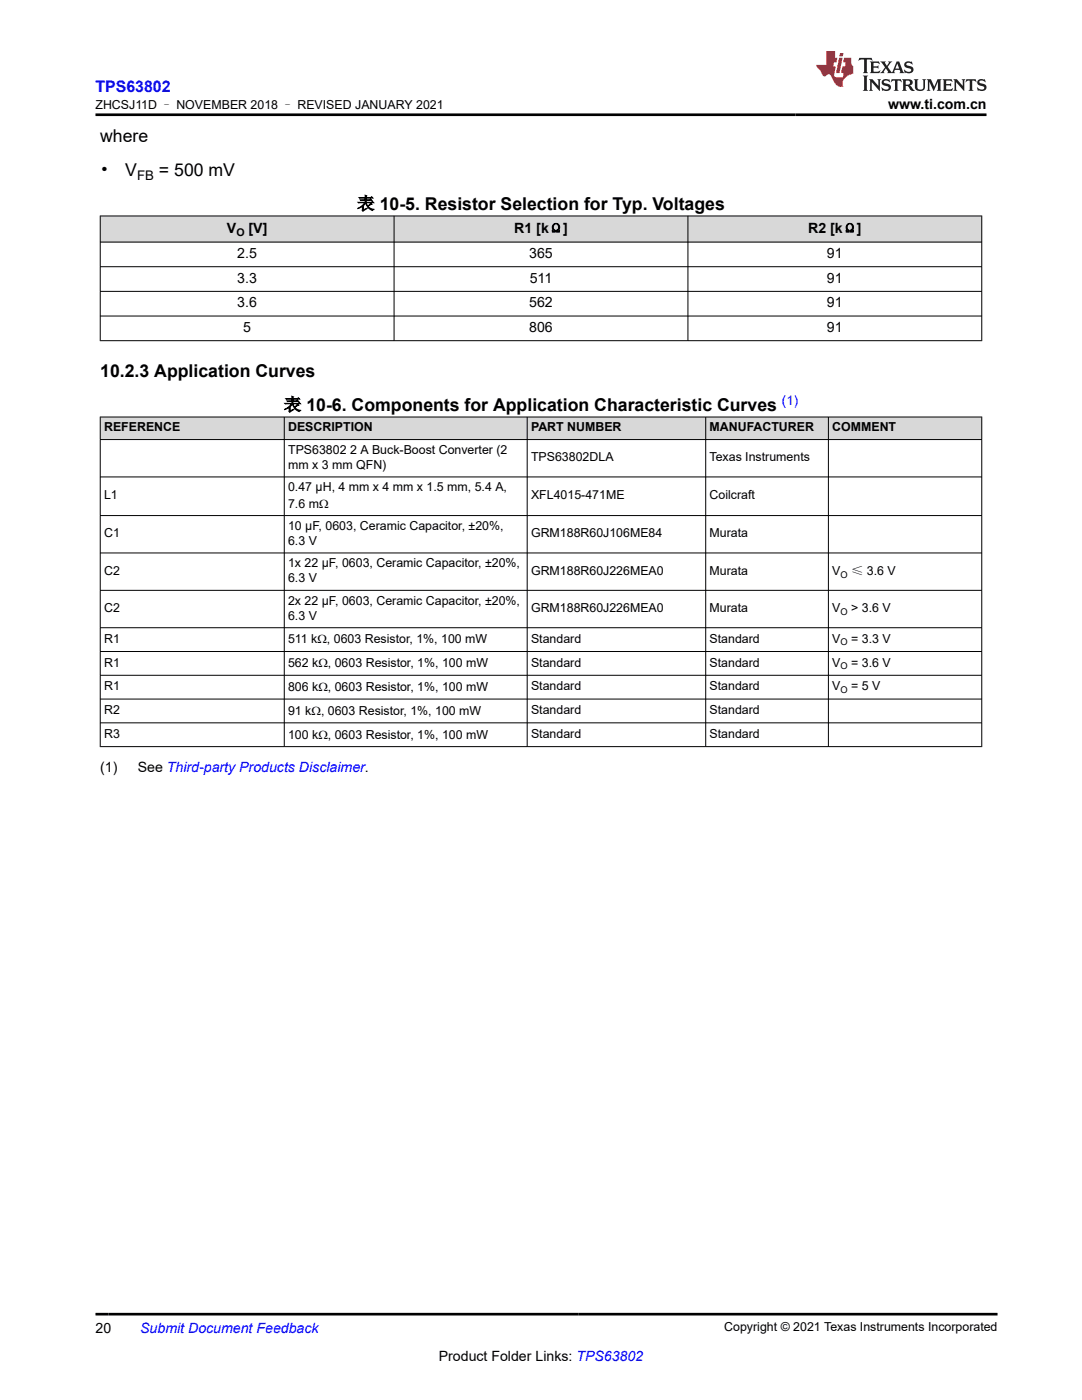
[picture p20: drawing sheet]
<svg xmlns="http://www.w3.org/2000/svg" width="216mm" height="279mm" viewBox="0 0 216 279" stroke-linecap="round" stroke-linejoin="round" font-family="sans-serif">
<defs><g id="words">
<g font-size="3.5">
<text x="20" y="28.4">where</text>
<text x="20" y="35.1">•</text>
<text x="25" y="35.1">V</text>
<text x="31.7" y="35.1">= 500 mV</text>
<text x="71.3" y="41.8">表 10-5. Resistor Selection for Typ. Voltages</text>
<text x="20" y="75.3">10.2.3 Application Curves</text>
<text x="56.6" y="82">表 10-6. Components for Application Characteristic Curves</text>
</g>
<text font-size="3.2" fill="#00f" x="19" y="18.3">TPS63802</text>
<g font-size="2.8">
<text x="177.2" y="21.7">www.ti.com.cn</text>
<text x="45.3" y="46.4">V</text>
<text x="49.6" y="46.4">[V]</text>
<text x="102.6" y="46.6">R1 [kΩ]</text>
<text x="161.3" y="46.6">R2 [kΩ]</text>
<text x="47.4" y="51.5">2.5</text>
<text x="105.6" y="51.5">365</text>
<text x="165" y="51.5">91</text>
<text x="47.4" y="56.4">3.3</text>
<text x="105.7" y="56.4">511</text>
<text x="165" y="56.4">91</text>
<text x="47.4" y="61.3">3.6</text>
<text x="105.6" y="61.3">562</text>
<text x="165" y="61.3">91</text>
<text x="48.5" y="66.3">5</text>
<text x="105.6" y="66.3">806</text>
<text x="165" y="66.3">91</text>
<text x="20" y="154.1">(1)</text>
<text x="27.5" y="154.1">See Third-party Products Disclaimer.</text>
<text x="19" y="266">20</text>
<text x="87.6" y="271.7">Product Folder Links: TPS63802</text>
</g>
<text font-size="2.8" fill="#00f" x="28" y="266">Submit Document Feedback</text>
<text font-size="2.6" x="27.4" y="35.8">FB</text>
<text font-size="2.6" fill="#00f" x="156" y="80.8">(1)</text>
<g font-size="2.5">
<text x="19" y="21.8">ZHCSJ11D – NOVEMBER 2018 – REVISED JANUARY 2021</text>
<text x="20.8" y="86.1">REFERENCE</text>
<text x="57.5" y="86.1">DESCRIPTION</text>
<text x="106" y="86.1">PART NUMBER</text>
<text x="141.6" y="86.1">MANUFACTURER</text>
<text x="166.1" y="86.1">COMMENT</text>
<text x="57.5" y="90.6">TPS63802 2 A Buck-Boost Converter (2</text>
<text x="57.5" y="93.6">mm x 3 mm QFN)</text>
<text x="106" y="92.1">TPS63802DLA</text>
<text x="141.6" y="92.1">Texas Instruments</text>
<text x="20.8" y="99.7">L1</text>
<text x="57.5" y="98.1">0.47 µH, 4 mm x 4 mm x 1.5 mm, 5.4 A,</text>
<text x="57.5" y="101.3">7.6 mΩ</text>
<text x="106" y="99.7">XFL4015-471ME</text>
<text x="141.6" y="99.7">Coilcraft</text>
<text x="20.8" y="107.3">C1</text>
<text x="57.5" y="105.8">10 µF, 0603, Ceramic Capacitor, ±20%,</text>
<text x="106" y="107.3">GRM188R60J106ME84</text>
<text x="141.6" y="107.3">Murata</text>
<text x="57.5" y="108.7">6.3 V</text>
<text x="57.5" y="113.2">1x 22 µF, 0603, Ceramic Capacitor, ±20%,</text>
<text x="20.8" y="114.7">C2</text>
<text x="57.5" y="116.2">6.3 V</text>
<text x="106" y="114.7">GRM188R60J226MEA0</text>
<text x="141.6" y="114.7">Murata</text>
<text x="166.1" y="114.8">V</text>
<text x="169.8" y="114.8">≤ 3.6 V</text>
<text x="20.8" y="122.2">C2</text>
<text x="57.5" y="120.7">2x 22 µF, 0603, Ceramic Capacitor, ±20%,</text>
<text x="57.5" y="123.7">6.3 V</text>
<text x="106" y="122.2">GRM188R60J226MEA0</text>
<text x="141.6" y="122.2">Murata</text>
<text x="166.1" y="122.2">V</text>
<text x="169.8" y="122.2">&gt; 3.6 V</text>
<text x="20.8" y="128.3">R1</text>
<text x="57.5" y="128.4">511 kΩ, 0603 Resistor, 1%, 100 mW</text>
<text x="106" y="128.3">Standard</text>
<text x="141.6" y="128.3">Standard</text>
<text x="166.1" y="128.3">V</text>
<text x="169.8" y="128.3">= 3.3 V</text>
<text x="20.8" y="133">R1</text>
<text x="20.8" y="137.8">R1</text>
<text x="57.5" y="133.2">562 kΩ, 0603 Resistor, 1%, 100 mW</text>
<text x="57.5" y="137.9">806 kΩ, 0603 Resistor, 1%, 100 mW</text>
<text x="106" y="133">Standard</text>
<text x="106" y="137.8">Standard</text>
<text x="141.6" y="133">Standard</text>
<text x="141.6" y="137.8">Standard</text>
<text x="166.1" y="133">V</text>
<text x="166.1" y="137.8">V</text>
<text x="169.8" y="133">= 3.6 V</text>
<text x="169.8" y="137.8">= 5 V</text>
<text x="20.8" y="142.5">R2</text>
<text x="57.5" y="142.7">91 kΩ, 0603 Resistor, 1%, 100 mW</text>
<text x="106" y="142.5">Standard</text>
<text x="141.6" y="142.5">Standard</text>
<text x="20.8" y="147.3">R3</text>
<text x="57.5" y="147.4">100 kΩ, 0603 Resistor, 1%, 100 mW</text>
<text x="106" y="147.3">Standard</text>
<text x="141.6" y="147.3">Standard</text>
<text x="144.5" y="265.7">Copyright © 2021 Texas Instruments Incorporated</text>
</g>
<text font-size="2.1" x="47.2" y="47">O</text>
<g font-size="1.9">
<text x="167.7" y="115.3">O</text>
<text x="167.7" y="122.7">O</text>
<text x="167.7" y="128.8">O</text>
<text x="167.7" y="133.5">O</text>
<text x="167.7" y="138.3">O</text>
</g>
</g></defs>
<g fill="#d8d8d8">
<path d="M20 43.1h175.9v5.2h-175.9z" fill-rule="evenodd"/>
<path d="M20.1 43.2h58.5v5h-58.5z" fill-rule="evenodd"/>
<path d="M78.7 43.2h58.5v5h-58.5z" fill-rule="evenodd"/>
<path d="M137.3 43.2h58.5v5h-58.5z" fill-rule="evenodd"/>
</g>
<path d="M19.9 43.1h176.1M19.9 48.3h176.1M19.9 53.2h176.1M19.9 58.1h176.1M20 43v25.1M78.6 43v25.1M137.3 43v25.1M195.9 43v25.1M19.9 63.1h176.1M19.9 68h176.1" fill="none" stroke="#000" stroke-width=".2"/>
<g fill="#d8d8d8">
<path d="M20 83.2h175.9v4.5h-175.9z" fill-rule="evenodd"/>
<path d="M20.1 83.3h36.6v4.4h-36.6z" fill-rule="evenodd"/>
<path d="M56.8 83.3h48.3v4.4h-48.3z" fill-rule="evenodd"/>
<path d="M105.3 83.3h35.5v4.4h-35.5z" fill-rule="evenodd"/>
<path d="M140.9 83.3h24.3v4.4h-24.3z" fill-rule="evenodd"/>
<path d="M165.4 83.3h30.4v4.4h-30.4z" fill-rule="evenodd"/>
</g>
<g fill="none" stroke="#000" stroke-width=".2">
<path d="M19.9 83.2h176.1M19.9 87.7h176.1M19.9 95.2h176.1M20 83.2v65.9M56.7 83.2v65.9M105.2 83.2v65.9M140.8 83.2v65.9M165.3 83.2v65.9M195.9 83.2v65.9M19.9 102.9h176.1M19.9 110.4h176.1M19.9 117.8h176.1"/>
<path d="M19.9 125.3h176.1M19.9 130h176.1M19.9 134.8h176.1M19.9 139.5h176.1M19.9 144.3h176.1M19.9 149h176.1"/>
</g>
<path d="M171.5 11.6l-.2 .5 .5-.2h.6v.1v2.2l-.2 .4h1l-.2-.4v-2.2v-.1h.5l.5 .2-.1-.5zM173.6 12.3l.2 .4v1.5l-.2 .4h1.9l.1-.6a1.08 1.08 0 0 1-1.3 .2v-.7h.6l.4 .2v-.7l-.4 .2h-.6v-.5l.2-.2a1 1 0 0 1 1 .3l-.1-.5zM175.7 12.3l.9 1.1-1 1.2h.9l-.2-.2 .5-.8 .4 .8-.2 .2h1.6l-.2-.2 .2-.5h.9l.1 .5-.1 .2h.9l-.2-.3-.8-2h-.5l-.9 2.2-.9-1.1 .9-1.1h-.8l.2 .2-.4 .6-.4-.6 .2-.2zM179 12.7l.4 1h-.7zM180.7 12.4a.65 .65 0 0 0-.2 .7 .65 .65 0 0 0 .6 .5l.6 .1 .1 .3a.79 .79 0 0 1-.7 .4 .79 .79 0 0 1-.7-.5l.1 .7 .2-.1a.93 .93 0 0 0 1.1 .1 .93 .93 0 0 0 .4-1 1.46 1.46 0 0 0-1.2-.6l-.1-.3a1.09 1.09 0 0 1 1.2 .2l-.2-.6-.1 .1-.5-.2zM172.2 15.1l.2 .4v2.2l-.2 .4h1l-.2-.4v-2.2l.2-.4zM173.4 15.8l.2 .4v1.5l-.2 .4h.8l-.3-.4 .1-1.3 1.6 1.8v-2l.2-.4h-.7l.1 .2 .1 1.1-1.2-1.3zM176.2 15.9a.65 .65 0 0 0-.2 .8 .65 .65 0 0 0 .6 .4l.6 .2 .1 .2a.79 .79 0 0 1-.7 .4 .79 .79 0 0 1-.7-.5l.1 .7 .2-.1a.93 .93 0 0 0 1.1 .1 .93 .93 0 0 0 .4-.9 1.46 1.46 0 0 0-1.2-.6l-.1-.4a1.09 1.09 0 0 1 1.2 .2l-.1-.6-.2 .1-.5-.1zM177.9 15.8l-.1 .6a.63 .63 0 0 1 .8-.3v1.6l-.3 .4h1l-.2-.4v-1.6a.66 .66 0 0 1 .8 .3l-.1-.6zM180 15.8l.2 .4v1.5l-.2 .4h1l-.2-.2-.1-.7h.5l.1 .2a.79 .79 0 0 0 1.2 .6l-1-.9a.61 .61 0 0 0 .6-.6 .61 .61 0 0 0-.5-.7zM180.8 16.1h.1a.47 .47 0 0 1 .5 .1 .47 .47 0 0 1 .1 .5l-.1 .1-.7 .1zM182.3 15.8l.2 .2a2.27 2.27 0 0 0 .4 2 1.04 1.04 0 0 0 1.7-.7v-1.3l.2-.2h-.8l.2 .4v1.1a.6 .6 0 0 1-.6 .6 .6 .6 0 0 1-.6-.6v-1.1l.3-.4zM184.9 15.8l.2 .4v1.5l-.2 .4h.8l-.3-.4v-1.4l.9 1.9 .9-1.9v1.4l-.3 .4h1l-.2-.4v-1.5l.2-.4h-.8l-.7 1.5-.6-1.5zM188.1 15.8l.2 .4v1.5l-.2 .4h1.9l.1-.6a1.09 1.09 0 0 1-1.3 .2v-.7h.6l.4 .2v-.6l-.4 .2h-.6v-.6l.2-.1a1.01 1.01 0 0 1 1 .3l-.1-.6zM190.2 15.8l.3 .4v1.5l-.3 .4h.8l-.2-.4v-1.3l1.6 1.8v-2l.2-.4h-.7l.2 .2v1.1l-1.2-1.3zM192.8 15.8l-.1 .6a.63 .63 0 0 1 .8-.3v1.6l-.3 .4h1l-.2-.4v-1.6a.66 .66 0 0 1 .8 .3l-.1-.6zM195.2 15.9a.65 .65 0 0 0-.2 .8 .65 .65 0 0 0 .6 .4l.6 .2 .2 .2a.79 .79 0 0 1-.7 .4 .79 .79 0 0 1-.7-.5l.1 .7 .2-.1a.93 .93 0 0 0 1 .1 .93 .93 0 0 0 .5-.9 1.46 1.46 0 0 0-1.3-.6v-.4a1.09 1.09 0 0 1 1.2 .2l-.2-.6-.2 .1-.5-.1z" fill="#231f20"/>
<path d="M164.9 10.2v2.8h-2l.1 .3 .8 1a.95 .95 0 0 0 1 .9 .59 .59 0 0 1 .5-.4 .59 .59 0 0 1 .5 .4l.4 .7a1.59 1.59 0 0 0 2.1 1.4 1.61 1.61 0 0 1 1-2.3l1-.3-.1-1.5a1.59 1.59 0 0 1-.3-1.7h-1.5l-.2 .9h.6l-.2 .9h-.5l-.2 1v.2l.4 .1-.1 .9h-.7a.73 .73 0 0 1-1-.7l.3-1.5h-.5l.1-.9h.5l.2-.9h-.5v-1.3zM167.4 11.5l-.6 3.1h.7l.6-3.1zM167.6 10.6l-.1 .6h.7l.1-.6z" fill="#ed1c24"/>
<path d="M19 22.9h177.8M19 262.3h180" fill="none" stroke="#000" stroke-width=".53"/>
<use href="#words"/>
</svg>
